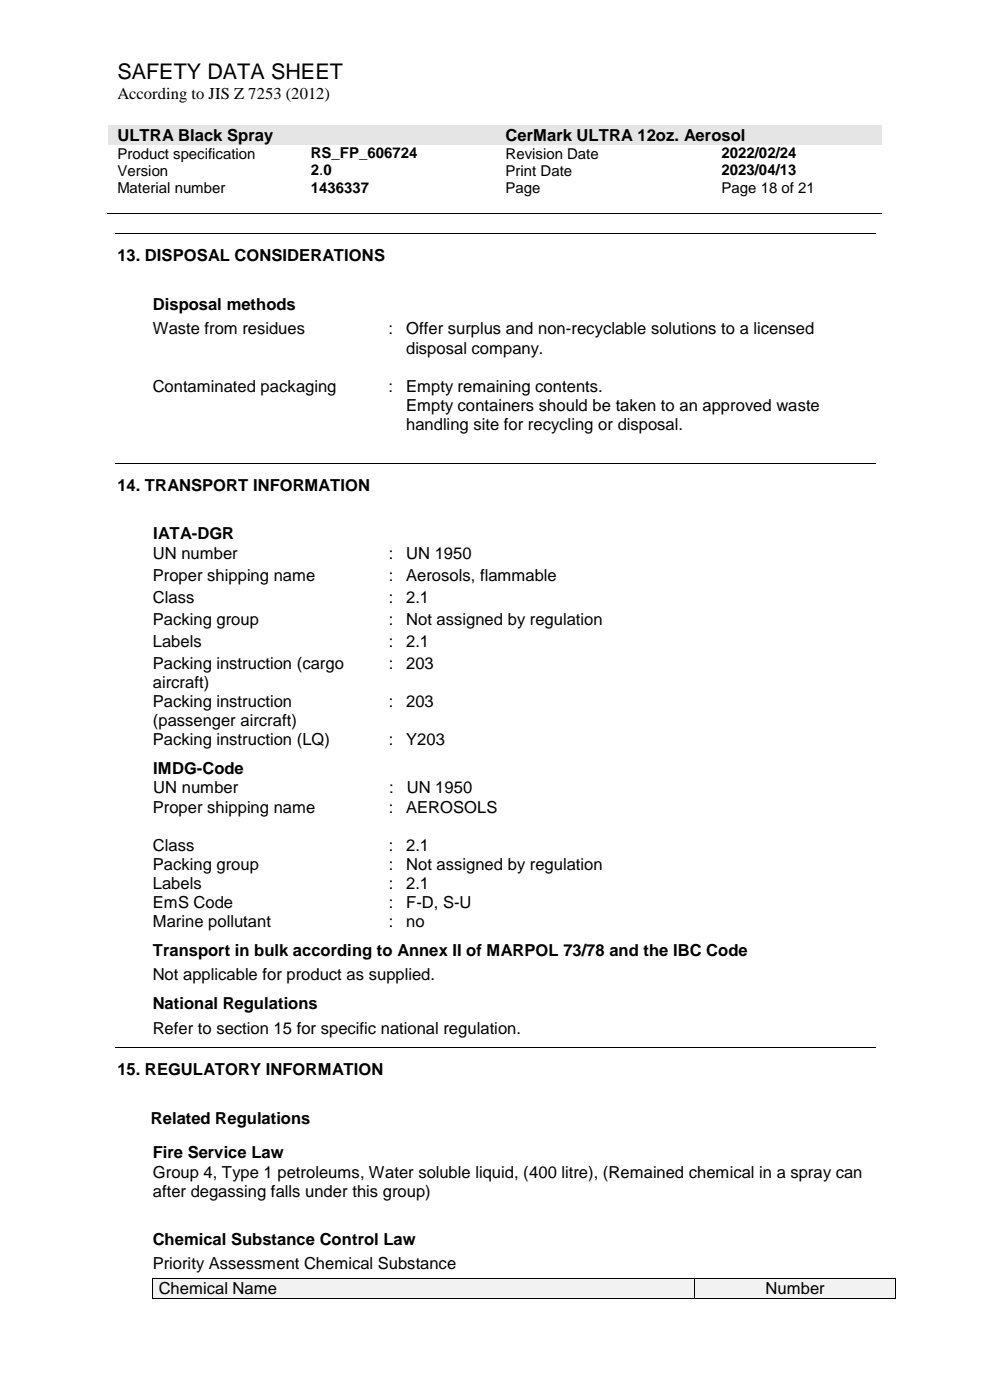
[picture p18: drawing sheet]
<svg xmlns="http://www.w3.org/2000/svg" width="210mm" height="297mm" viewBox="0 0 210 297" stroke-linecap="round" stroke-linejoin="round" font-family="sans-serif">
<defs><g id="words">
<text font-size="4.6" x="24.9" y="16.8">SAFETY DATA SHEET</text>
<g font-size="3.5">
<text x="24.9" y="21">According to JIS Z 7253 (2012)</text>
<text x="24.9" y="29.9">ULTRA Black Spray</text>
<text x="107.2" y="29.9">CerMark ULTRA 12oz. Aerosol</text>
<text x="24.9" y="55.4">13. DISPOSAL CONSIDERATIONS</text>
<text x="32.4" y="65.8">Disposal methods</text>
<text x="32.4" y="71">Waste from residues</text>
<text x="82.4" y="71">:</text>
<text x="86.2" y="71">Offer surplus and non-recyclable solutions to a licensed</text>
<text x="86.2" y="75">disposal company.</text>
<text x="32.4" y="83.1">Contaminated packaging</text>
<text x="82.4" y="83.1">:</text>
<text x="86.2" y="83.1">Empty remaining contents.</text>
<text x="86.2" y="87.2">Empty containers should be taken to an approved waste</text>
<text x="86.2" y="91.2">handling site for recycling or disposal.</text>
<text x="24.9" y="104.1">14. TRANSPORT INFORMATION</text>
<text x="32.4" y="118.6">UN number</text>
<text x="32.5" y="114.4">IATA-DGR</text>
<text x="82.5" y="118.6">:</text>
<text x="86.2" y="118.6">UN 1950</text>
<text x="32.4" y="123.2">Proper shipping name</text>
<text x="82.5" y="123.3">:</text>
<text x="86.2" y="123.2">Aerosols, flammable</text>
<text x="32.4" y="127.9">Class</text>
<text x="82.5" y="127.9">:</text>
<text x="86.2" y="127.9">2.1</text>
<text x="32.4" y="132.6">Packing group</text>
<text x="32.4" y="137.2">Labels</text>
<text x="82.5" y="132.6">:</text>
<text x="82.5" y="137.3">:</text>
<text x="86.2" y="132.6">Not assigned by regulation</text>
<text x="86.2" y="137.2">2.1</text>
<text x="32.4" y="141.9">Packing instruction (cargo</text>
<text x="82.5" y="141.9">:</text>
<text x="86.2" y="141.9">203</text>
<text x="32.4" y="145.9">aircraft)</text>
<text x="32.4" y="150">Packing instruction</text>
<text x="32.4" y="154.1">(passenger aircraft)</text>
<text x="82.5" y="150">:</text>
<text x="86.2" y="150">203</text>
<text x="32.4" y="158.1">Packing instruction (LQ)</text>
<text x="82.5" y="158.1">:</text>
<text x="86.2" y="158.1">Y203</text>
<text x="32.5" y="164.2">IMDG-Code</text>
<text x="32.4" y="172.4">Proper shipping name</text>
<text x="32.5" y="168.3">UN number</text>
<text x="82.5" y="172.4">:</text>
<text x="82.6" y="168.3">:</text>
<text x="86.2" y="172.4">AEROSOLS</text>
<text x="86.3" y="168.3">UN 1950</text>
<text x="32.4" y="180.5">Class</text>
<text x="32.4" y="184.6">Packing group</text>
<text x="82.5" y="180.5">:</text>
<text x="82.5" y="184.6">:</text>
<text x="86.2" y="180.5">2.1</text>
<text x="86.2" y="184.6">Not assigned by regulation</text>
<text x="32.4" y="188.6">Labels</text>
<text x="82.5" y="188.6">:</text>
<text x="86.2" y="188.6">2.1</text>
<text x="32.4" y="192.7">EmS Code</text>
<text x="32.4" y="196.7">Marine pollutant</text>
<text x="82.5" y="192.7">:</text>
<text x="82.5" y="196.7">:</text>
<text x="86.2" y="192.7">F-D, S-U</text>
<text x="86.2" y="196.7">no</text>
<text x="32.4" y="202.9">Transport in bulk according to Annex II of MARPOL 73/78 and the IBC Code</text>
<text x="32.4" y="208">Not applicable for product as supplied.</text>
<text x="32.4" y="214.2">National Regulations</text>
<text x="32.4" y="219.3">Refer to section 15 for specific national regulation.</text>
<text x="24.9" y="228.1">15. REGULATORY INFORMATION</text>
<text x="32" y="238.5">Related Regulations</text>
<text x="32.4" y="245.7">Fire Service Law</text>
<text x="32.4" y="249.8">Group 4, Type 1 petroleums, Water soluble liquid, (400 litre), (Remained chemical in a spray can</text>
<text x="32.4" y="253.9">after degassing falls under this group)</text>
<text x="32.4" y="264.1">Chemical Substance Control Law</text>
<text x="32.4" y="269.2">Priority Assessment Chemical Substance</text>
<text x="33.7" y="274.5">Chemical Name</text>
<text x="162.4" y="274.5">Number</text>
</g>
<g font-size="3.2">
<text x="24.9" y="33.7">Product specification</text>
<text x="65.9" y="33.6">RS_FP_606724</text>
<text x="107.2" y="33.7">Revision Date</text>
<text x="153.1" y="33.6">2022/02/24</text>
<text x="24.9" y="37.3">Version</text>
<text x="24.9" y="40.9">Material number</text>
<text x="65.9" y="37.2">2.0</text>
<text x="65.9" y="40.9">1436337</text>
<text x="107.2" y="37.3">Print Date</text>
<text x="107.2" y="40.9">Page</text>
<text x="153.1" y="37.2">2023/04/13</text>
<text x="153.1" y="40.9">Page 18 of 21</text>
</g>
</g></defs>
<g fill="#e5e5e5">
<path d="M23 26.6h82.3v4.1h-82.3z" fill-rule="evenodd"/>
<path d="M24.9 26.6h78.5v4.1h-78.5z" fill-rule="evenodd"/>
<path d="M105.3 26.6h81.8v4.1h-81.8z" fill-rule="evenodd"/>
<path d="M107.2 26.6h78v4.1h-78z" fill-rule="evenodd"/>
</g>
<path d="M22.7 45.4h164.4M24.4 49.6h161.3M24.4 98.3h161.3M24.4 222.3h161.3" fill="none" stroke="#000" stroke-width=".21"/>
<g fill="#000">
<path d="M63.8 45.3h.1v.2h-.1z" fill-rule="evenodd"/>
<path d="M105.1 45.3h.2v.2h-.2z" fill-rule="evenodd"/>
<path d="M150.9 45.3h.2v.2h-.2z" fill-rule="evenodd"/>
</g>
<g fill="#f2f2f2">
<path d="M32.5 271.3h114.8v4h-114.8z" fill-rule="evenodd"/>
<path d="M33.7 271.3h112.5v4h-112.5z" fill-rule="evenodd"/>
<path d="M147.6 271.3h42.3v4h-42.3z" fill-rule="evenodd"/>
<path d="M148.7 271.3h40v4h-40z" fill-rule="evenodd"/>
</g>
<g fill="#000">
<path d="M32.4 271.1h.1v.2h-.1z" fill-rule="evenodd"/>
<path d="M32.4 271.1h.1v.2h-.1z" fill-rule="evenodd"/>
<path d="M32.4 275.3h.1v.2h-.1z" fill-rule="evenodd"/>
<path d="M32.4 275.3h.1v.2h-.1z" fill-rule="evenodd"/>
<path d="M147.3 271.1h.2v.2h-.2z" fill-rule="evenodd"/>
<path d="M147.3 275.3h.2v.2h-.2z" fill-rule="evenodd"/>
<path d="M189.9 271.1h.1v.2h-.1z" fill-rule="evenodd"/>
<path d="M189.9 271.1h.1v.2h-.1z" fill-rule="evenodd"/>
<path d="M189.9 275.3h.1v.2h-.1z" fill-rule="evenodd"/>
<path d="M189.9 275.3h.1v.2h-.1z" fill-rule="evenodd"/>
</g>
<path d="M32.4 271.3v4M32.5 271.2h114.8M32.5 275.4h114.8M147.4 271.3v4M147.5 271.2h42.4M147.5 275.4h42.4M189.9 271.3v4" fill="none" stroke="#000" stroke-width=".21"/>
<use href="#words"/>
</svg>
